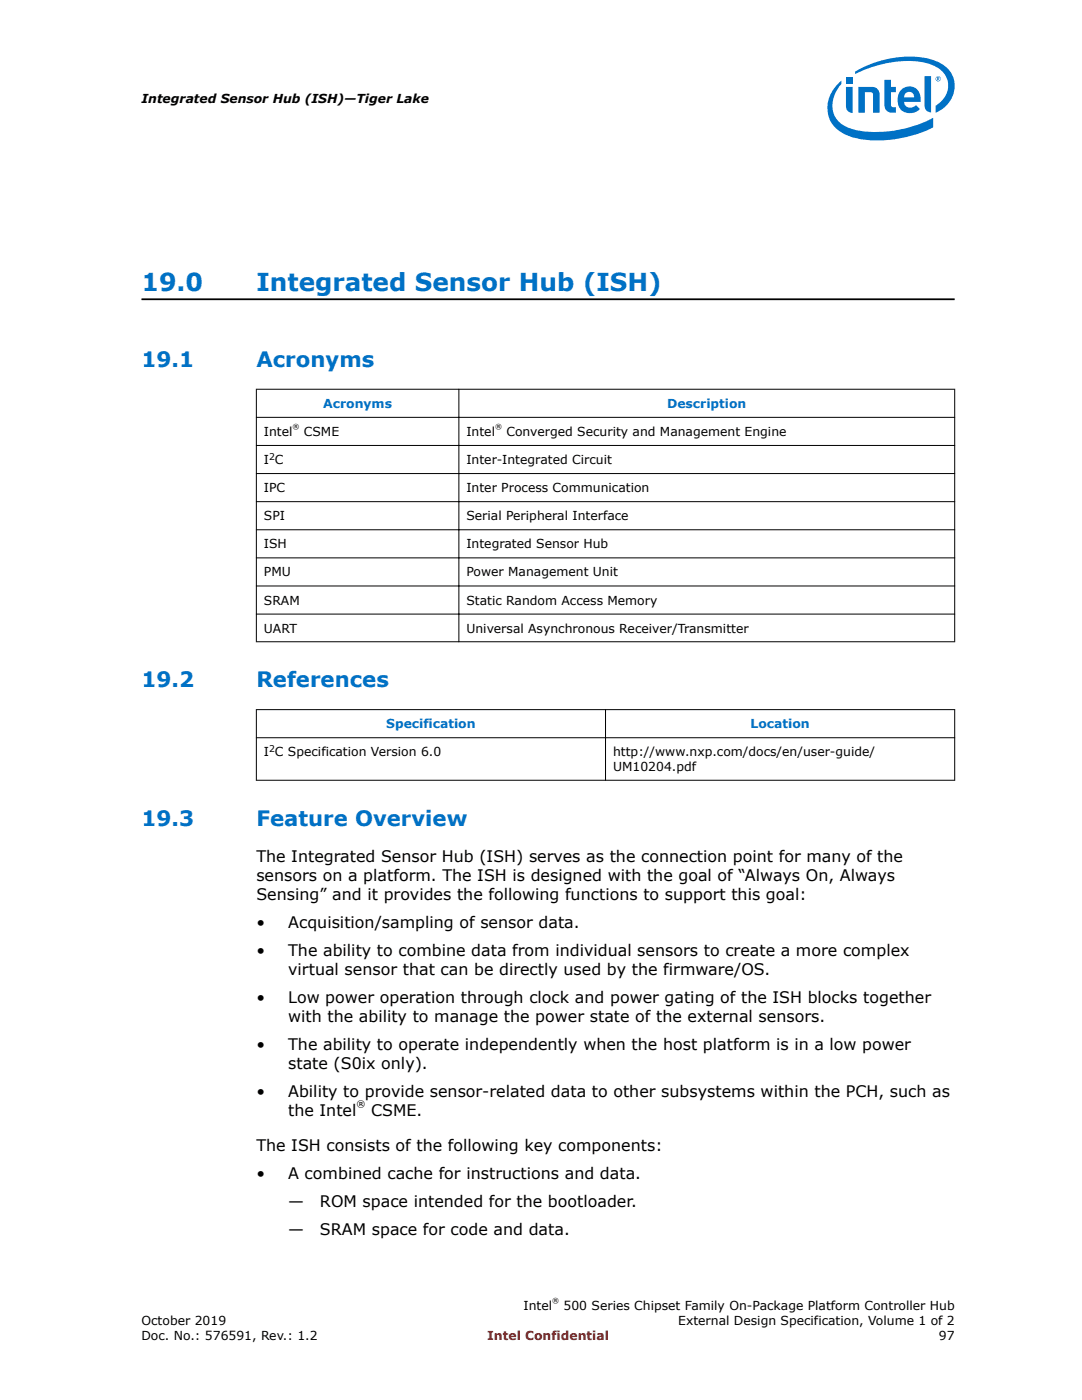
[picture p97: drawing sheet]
<svg xmlns="http://www.w3.org/2000/svg" width="216mm" height="279mm" viewBox="0 0 216 279" stroke-linecap="round" stroke-linejoin="round" font-family="sans-serif">
<defs><g id="words">
<g font-size="4.9" fill="#0071c5">
<text x="28.2" y="58">19.0</text>
<text x="51.2" y="58">Integrated Sensor Hub (ISH)</text>
</g>
<g font-size="4.2" fill="#0071c5">
<text x="28.2" y="73.2">19.1</text>
<text x="51.2" y="73.2">Acronyms</text>
<text x="28.2" y="137.1">19.2</text>
<text x="51.2" y="137.1">References</text>
<text x="28.2" y="164.8">19.3</text>
<text x="51.2" y="164.8">Feature Overview</text>
</g>
<g font-size="3.2">
<text x="51.2" y="172.1">The Integrated Sensor Hub (ISH) serves as the connection point for many of the</text>
<text x="51.2" y="175.9">sensors on a platform. The ISH is designed with the goal of “Always On, Always</text>
<text x="51.2" y="179.7">Sensing” and it provides the following functions to support this goal:</text>
<text x="51.2" y="185.3">•</text>
<text x="57.5" y="185.3">Acquisition/sampling of sensor data.</text>
<text x="51.2" y="190.9">•</text>
<text x="57.5" y="190.9">The ability to combine data from individual sensors to create a more complex</text>
<text x="57.5" y="194.7">virtual sensor that can be directly used by the firmware/OS.</text>
<text x="51.2" y="200.2">•</text>
<text x="57.5" y="200.2">Low power operation through clock and power gating of the ISH blocks together</text>
<text x="51.2" y="209.6">•</text>
<text x="57.5" y="204.1">with the ability to manage the power state of the external sensors.</text>
<text x="57.5" y="209.6">The ability to operate independently when the host platform is in a low power</text>
<text x="57.5" y="213.4">state (S0ix only).</text>
<text x="51.2" y="219">•</text>
<text x="57.5" y="219">Ability to provide sensor-related data to other subsystems within the PCH, such as</text>
<text x="57.5" y="222.8">the Intel</text>
<text x="74" y="222.8">CSME.</text>
<text x="51.2" y="229.8">The ISH consists of the following key components:</text>
<text x="51.2" y="235.4">•</text>
<text x="57.5" y="235.4">A combined cache for instructions and data.</text>
<text x="57.5" y="241">—</text>
<text x="63.9" y="241">ROM space intended for the bootloader.</text>
<text x="57.5" y="246.5">—</text>
<text x="63.9" y="246.5">SRAM space for code and data.</text>
</g>
<g font-size="2.5">
<text x="28.2" y="20.5">Integrated Sensor Hub (ISH)—Tiger Lake</text>
<text x="52.7" y="87">Intel</text>
<text x="60.6" y="87">CSME</text>
<text x="93.1" y="87">Intel</text>
<text x="101" y="87">Converged Security and Management Engine</text>
<text x="52.7" y="92.6">I C</text>
<text x="93.1" y="92.6">Inter-Integrated Circuit</text>
<text x="52.7" y="98.2">IPC</text>
<text x="93.1" y="98.2">Inter Process Communication</text>
<text x="52.7" y="103.8">SPI</text>
<text x="93.1" y="103.8">Serial Peripheral Interface</text>
<text x="52.7" y="109.4">ISH</text>
<text x="93.1" y="109.4">Integrated Sensor Hub</text>
<text x="52.7" y="115">PMU</text>
<text x="93.1" y="115">Power Management Unit</text>
<text x="52.7" y="120.6">SRAM</text>
<text x="93.1" y="120.6">Static Random Access Memory</text>
<text x="52.7" y="126.3">UART</text>
<text x="93.1" y="126.3">Universal Asynchronous Receiver/Transmitter</text>
<text x="52.7" y="150.9">I C Specification Version 6.0</text>
<text x="122.3" y="150.9">http://www.nxp.com/docs/en/user-guide/</text>
<text x="122.3" y="153.9">UM10204.pdf</text>
<text x="104.5" y="261.4">Intel</text>
<text x="112.5" y="261.4">500 Series Chipset Family On-Package Platform Controller Hub</text>
<text x="28.2" y="264.4">October 2019</text>
<text x="28.2" y="267.3">Doc. No.: 576591, Rev.: 1.2</text>
<text x="135.3" y="264.4">External Design Specification, Volume 1 of 2</text>
<text x="187.4" y="267.3">97</text>
</g>
<g font-size="2.5" fill="#0071c5">
<text x="64.5" y="81.4">Acronyms</text>
<text x="133.1" y="81.4">Description</text>
<text x="77.1" y="145.3">Specification</text>
<text x="149.8" y="145.3">Location</text>
</g>
<text font-size="2.5" fill="#f00" x="97.2" y="267.3">Intel Confidential</text>
<g font-size="1.9">
<text x="53.7" y="91.8">2</text>
<text x="53.7" y="150.1">2</text>
</g>
<text font-size="1.8" x="71.1" y="221">®</text>
<g font-size="1.4">
<text x="58.4" y="85.5">®</text>
<text x="98.8" y="85.5">®</text>
<text x="110.2" y="260">®</text>
</g>
</g></defs>
<path d="M28.2 59.7h162.3" fill="none" stroke="#000" stroke-width=".35"/>
<g fill="none" stroke="#000" stroke-width=".2">
<path d="M51.1 77.7h139.5M51.2 77.6v50.6M91.6 77.6v50.6M190.5 77.6v50.6M51.1 83.3h139.5M51.1 88.9h139.5M51.1 94.5h139.5M51.1 100.1h139.5M51.1 105.7h139.5M51.1 111.3h139.5M51.1 116.9h139.5M51.1 122.6h139.5"/>
<path d="M51.1 128.1h139.5M51.1 141.6h139.5M51.1 147.2h139.5M51.1 155.7h139.5M51.2 141.5v14.3M120.8 141.5v14.3M190.5 141.5v14.3"/>
</g>
<g fill="#0071c5">
<path d="M184.5 15.2h1.3v7.2a1.29 1.29 0 0 1-1.3-1.3z"/>
<path d="M168.8 17.3h1.3v5.2a1.29 1.29 0 0 1-1.3-1.3z"/>
<path d="M168.8 15.4h1.3v1.2h-1.3z"/>
<path d="M176.5 15.9h1.3v1.4h1v1.1h-1v2.8l.2 .1 .8 .1v1.1a1.79 1.79 0 0 1-2.3-1z"/>
<path d="M171.3 17.3h2.7a1.42 1.42 0 0 1 1.5 1.6v3.6h-1.3v-3.6l-.2-.4-.3-.1h-1.1v4.1h-1.3z"/>
<path d="M167.2 16.7a6.1 6.1 0 0 0-1.9 6.3 6.1 6.1 0 0 0 4.9 4.4 24.2 24.2 0 0 0 16-2v-1.9a23.6 23.6 0 0 1-16.1 2.3 5 5 0 0 1-3-7.9l.8-1.1v-.7zM170.6 14.3v.5a22.7 22.7 0 0 1 13.7-2.3 5.4 5.4 0 0 1 4.8 3.9 4.7 4.7 0 0 1-2.4 4.7v1.4a5.6 5.6 0 0 0 2.8-8.4 9.2 9.2 0 0 0-6.7-2.8 21.6 21.6 0 0 0-12.2 3z"/>
<path d="M180 17.8a2.28 2.28 0 0 1 2.6-.3 2.28 2.28 0 0 1 1.1 2.4v.4h-3.3a1.3 1.3 0 0 0 .9 1.2 1.3 1.3 0 0 0 1.5-.5l.8 .8a2.6 2.6 0 0 1-3.3 .5 2.6 2.6 0 0 1-1.1-3.1l.1-.6zM180.7 18.7l-.3 .7h2a1 1 0 0 0-.6-1 1 1 0 0 0-1.1 .3z"/>
<path d="M186.7 15.7a.52 .52 0 0 1 1 0 .52 .52 0 0 1-1 0zM186.8 15.7a.43 .43 0 0 0 .8 0 .43 .43 0 0 0-.8 0zM187 15.4h.4l.1 .6-.3-.2-.2 .2zM187.1 15.5v.2h.2v-.2z"/>
</g>
<use href="#words"/>
</svg>
